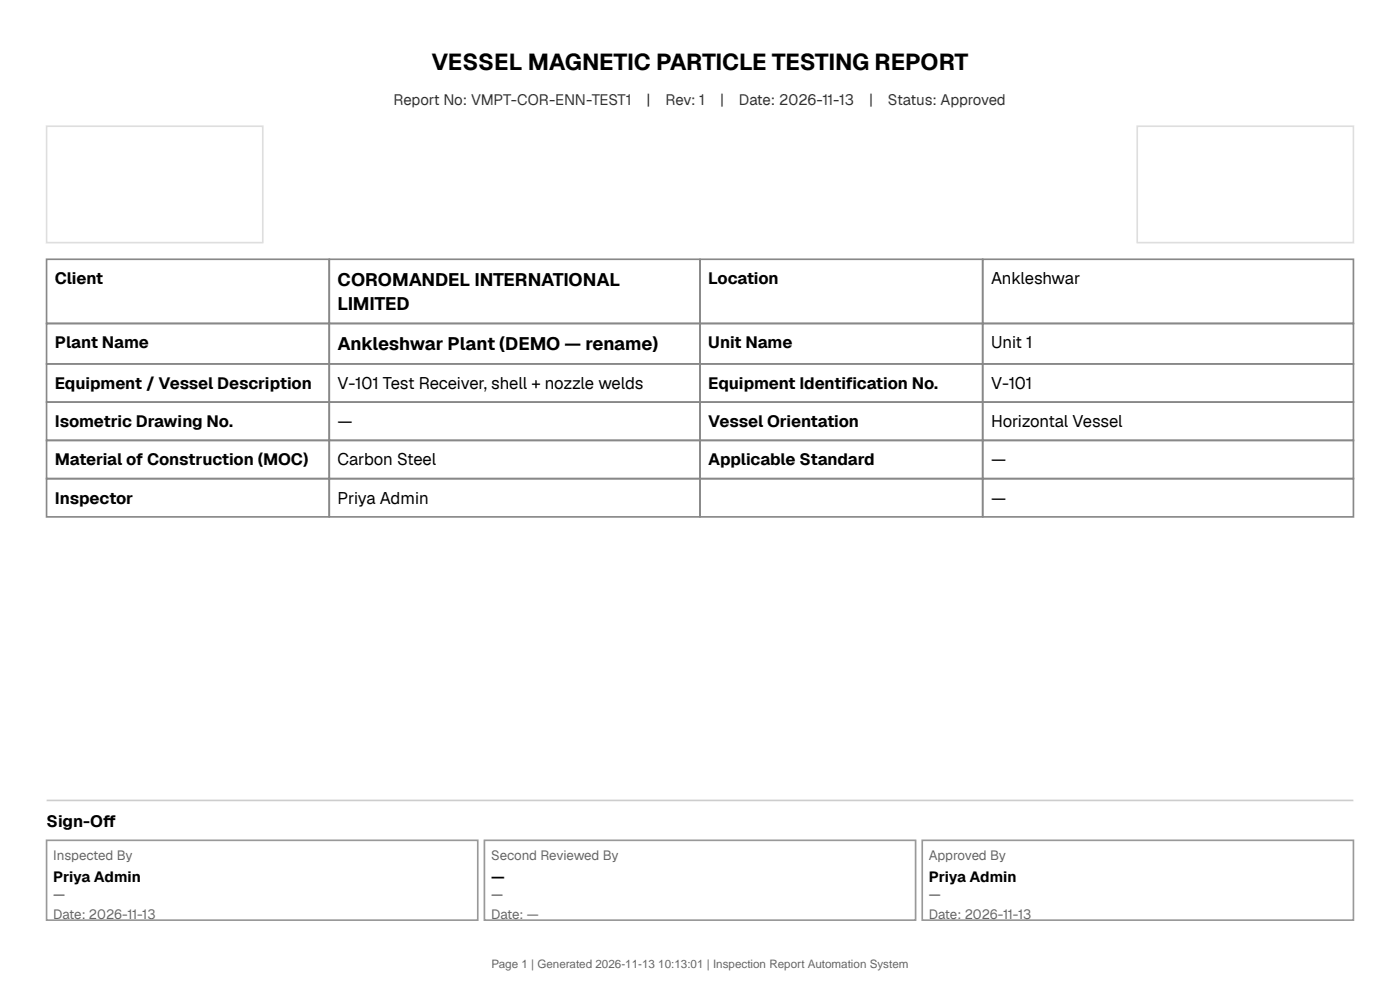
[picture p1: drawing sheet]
<svg xmlns="http://www.w3.org/2000/svg" width="297mm" height="210mm" viewBox="0 0 297 210" stroke-linecap="round" stroke-linejoin="round" font-family="sans-serif">
<defs><g id="words">
<text font-size="4.9" x="91.5" y="14.8">VESSEL MAGNETIC PARTICLE TESTING REPORT</text>
<g font-size="3.9">
<text x="71.6" y="60.7">COROMANDEL INTERNATIONAL</text>
<text x="71.6" y="65.7">LIMITED</text>
<text x="71.6" y="74.3">Ankleshwar Plant (DEMO — rename)</text>
</g>
<g font-size="3.5">
<text x="11.6" y="60.3">Client</text>
<text x="150.3" y="60.3">Location</text>
<text x="210.2" y="60.3">Ankleshwar</text>
<text x="11.6" y="73.9">Plant Name</text>
<text x="150.3" y="73.9">Unit Name</text>
<text x="210.2" y="73.9">Unit 1</text>
<text x="11.6" y="82.5">Equipment / Vessel Description</text>
<text x="71.6" y="82.5">V-101 Test Receiver, shell + nozzle welds</text>
<text x="150.3" y="82.5">Equipment Identif</text>
<text x="179.4" y="82.5">ication No.</text>
<text x="210.2" y="82.5">V-101</text>
<text x="11.6" y="90.6">Isometric Drawing No.</text>
<text x="71.6" y="90.6">—</text>
<text x="150.3" y="90.6">Vessel Orientation</text>
<text x="210.2" y="90.6">Horizontal Vessel</text>
<text x="11.6" y="98.7">Material of Construction (MOC)</text>
<text x="71.6" y="98.7">Carbon Steel</text>
<text x="150.3" y="98.7">Applicable Standard</text>
<text x="210.2" y="98.7">—</text>
<text x="11.6" y="106.8">Inspector</text>
<text x="71.6" y="106.8">Priya Admin</text>
<text x="210.2" y="106.8">—</text>
<text x="9.9" y="175.4">Sign-Of</text>
<text x="21.8" y="175.4">f</text>
</g>
<g font-size="3.2" fill="#333">
<text x="83.5" y="22.3">Report No: VMPT-COR-ENN-TEST1</text>
<text x="137.2" y="22.3">|</text>
<text x="141.2" y="22.3">Rev: 1</text>
<text x="152.7" y="22.3">|</text>
<text x="156.8" y="22.3">Date: 2026-11-13</text>
<text x="184.4" y="22.3">|</text>
<text x="188.4" y="22.3">Status: Approved</text>
</g>
<g font-size="3.2">
<text x="11.3" y="187.1">Priya Admin</text>
<text x="104.2" y="187.1">—</text>
<text x="197.1" y="187.1">Priya Admin</text>
</g>
<g font-size="2.8" fill="#666">
<text x="11.3" y="182.5">Inspected By</text>
<text x="104.2" y="182.5">Second Reviewed By</text>
<text x="197.1" y="182.5">Approved By</text>
<text x="11.3" y="194.8">Date: 2026-11-13</text>
<text x="104.2" y="194.8">Date: —</text>
<text x="197.1" y="194.8">Date: 2026-11-13</text>
</g>
<g font-size="2.8" fill="#444">
<text x="11.3" y="190.6">—</text>
<text x="104.2" y="190.6">—</text>
<text x="197.1" y="190.6">—</text>
</g>
<text font-size="2.5" fill="#666" x="104.3" y="205.4">Page 1 | Generated 2026-11-13 10:13:01 | Inspection Report Automation System</text>
</g></defs>
<path d="M9.9 26.8h45.8v24.7h-45.8zM241.3 26.8h45.8v24.7h-45.8z" fill="none" stroke="#ddd" stroke-width=".35"/>
<g fill="none" stroke="#888" stroke-width=".35">
<path d="M9.9 55h59.9v13.6h-59.9zM69.8 55h78.7v13.6h-78.7zM148.5 55h60v13.6h-60zM208.5 55h78.6v13.6h-78.6zM9.9 68.6h59.9v8.6h-59.9zM9.9 77.2h59.9v8.1h-59.9zM69.8 68.6h78.7v8.6h-78.7zM69.8 77.2h78.7v8.1h-78.7zM148.5 68.6h60v8.6h-60zM148.5 77.2h60v8.1h-60zM208.5 68.6h78.6v8.6h-78.6zM208.5 77.2h78.6v8.1h-78.6z"/>
<path d="M9.9 85.3h59.9v8.1h-59.9zM9.9 93.4h59.9v8.1h-59.9zM69.8 85.3h78.7v8.1h-78.7zM69.8 93.4h78.7v8.1h-78.7zM148.5 85.3h60v8.1h-60zM148.5 93.4h60v8.1h-60zM208.5 85.3h78.6v8.1h-78.6zM208.5 93.4h78.6v8.1h-78.6zM9.9 101.5h59.9v8.1h-59.9zM69.8 101.5h78.7v8.1h-78.7zM148.5 101.5h60v8.1h-60zM208.5 101.5h78.6v8.1h-78.6z"/>
</g>
<path d="M9.9 169.8h277.2" fill="none" stroke="#ccc" stroke-width=".35"/>
<path d="M9.9 178.3h91.5v16.9h-91.5zM102.8 178.3h91.4v16.9h-91.4zM195.6 178.3h91.5v16.9h-91.5z" fill="none" stroke="#999" stroke-width=".35"/>
<use href="#words"/>
</svg>
